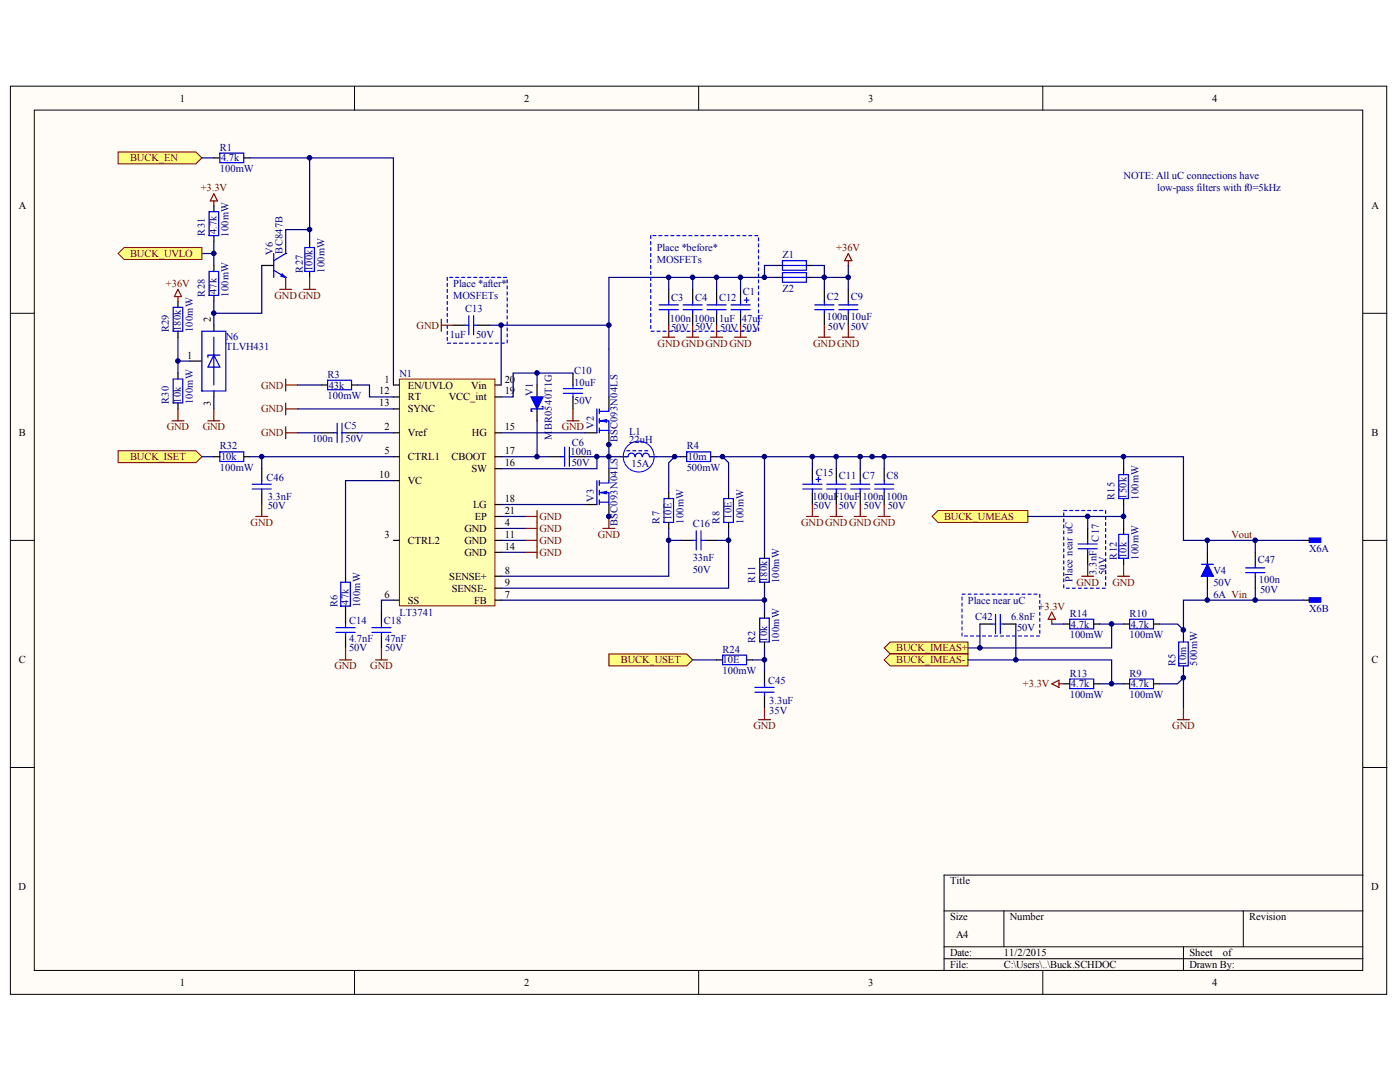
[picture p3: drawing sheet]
<svg xmlns="http://www.w3.org/2000/svg" width="279mm" height="216mm" viewBox="0 0 279 216" stroke-linecap="round" stroke-linejoin="round" font-family="sans-serif">
<defs><g id="words">
<g font-size="2.1">
<text x="35.9" y="20.2">1</text>
<text x="104.4" y="20.2">2</text>
<text x="173" y="20.2">3</text>
<text x="241.6" y="20.2">4</text>
<text x="3.7" y="41.6">A</text>
<text x="273.3" y="41.6">A</text>
<text x="42" y="64.1" transform="rotate(-90 42 64.1)">2</text>
<text x="37.3" y="71.4">1</text>
<text x="76.7" y="76.2">1</text>
<text x="81.3" y="77.4">EN/UVLO</text>
<text x="93.9" y="77.4">Vin</text>
<text x="100.6" y="76.2">20</text>
<text x="42" y="80.9" transform="rotate(-90 42 80.9)">3</text>
<text x="75.6" y="78.6">12</text>
<text x="75.6" y="81">13</text>
<text x="81.3" y="79.8">RT</text>
<text x="81.3" y="82.1">SYNC</text>
<text x="89.5" y="79.8">VCC_int</text>
<text x="100.6" y="78.6">19</text>
<text x="3.8" y="86.9">B</text>
<text x="76.7" y="85.7">2</text>
<text x="81.3" y="86.9">Vref</text>
<text x="94.1" y="86.9">HG</text>
<text x="100.6" y="85.7">15</text>
<text x="273.4" y="86.9">B</text>
<text x="75.6" y="95.2">10</text>
<text x="76.7" y="90.5">5</text>
<text x="81.3" y="91.7">CTRL1</text>
<text x="90" y="91.7">CBOOT</text>
<text x="93.9" y="94">SW</text>
<text x="100.6" y="92.9">16</text>
<text x="100.6" y="90.5">17</text>
<text x="81.3" y="96.4">VC</text>
<text x="94.3" y="101.2">LG</text>
<text x="100.6" y="100">18</text>
<text x="76.7" y="107.1">3</text>
<text x="92.6" y="105.9">GND</text>
<text x="94.6" y="103.6">EP</text>
<text x="100.6" y="104.8">4</text>
<text x="100.6" y="107.1">11</text>
<text x="100.6" y="102.4">21</text>
<text x="81.3" y="108.3">CTRL2</text>
<text x="92.6" y="108.3">GND</text>
<text x="92.6" y="110.7">GND</text>
<text x="100.6" y="109.5">14</text>
<text x="76.7" y="119">6</text>
<text x="89.6" y="115.5">SENSE+</text>
<text x="90.1" y="117.9">SENSE-</text>
<text x="100.6" y="119">7</text>
<text x="100.6" y="114.3">8</text>
<text x="100.6" y="116.7">9</text>
<text x="81.3" y="120.2">SS</text>
<text x="94.5" y="120.2">FB</text>
<text x="3.8" y="132.1">C</text>
<text x="273.4" y="132.1">C</text>
<text x="3.7" y="177.3">D</text>
<text x="189.4" y="176.2">Title</text>
<text x="273.3" y="177.3">D</text>
<text x="189.4" y="183.3">Size</text>
<text x="201.3" y="183.3">Number</text>
<text x="249" y="183.3">Revision</text>
<text x="189.4" y="190.4">Date:</text>
<text x="190.6" y="186.9">A4</text>
<text x="200.1" y="190.4">11/2/2015</text>
<text x="237.1" y="190.4">Sheet</text>
<text x="243.7" y="190.4">of</text>
<text x="35.9" y="196.4">1</text>
<text x="104.4" y="196.4">2</text>
<text x="173" y="196.4">3</text>
<text x="189.4" y="192.8">File:</text>
<text x="200.1" y="192.8">C:\Users\..\Buck.SCHDOC</text>
<text x="237.1" y="192.8">Drawn By:</text>
<text x="241.6" y="196.4">4</text>
</g>
<g font-size="2.1" fill="#800000">
<text x="25.9" y="32.1">BUCK_EN</text>
<text x="40" y="38.1">+3.3V</text>
<text x="25.9" y="51.2">BUCK_UVLO</text>
<text x="166.7" y="50">+36V</text>
<text x="33.1" y="57.1">+36V</text>
<text x="54.7" y="59.5">GNDGND</text>
<text x="83" y="65.5">GND</text>
<text x="131.1" y="69">GNDGNDGNDGND</text>
<text x="162.1" y="69">GNDGND</text>
<text x="52" y="77.4">GND</text>
<text x="52" y="82.1">GND</text>
<text x="33.3" y="85.7">GND</text>
<text x="40.4" y="85.7">GND</text>
<text x="52" y="86.9">GND</text>
<text x="112" y="85.7">GND</text>
<text x="25.9" y="91.7">BUCK_ISET</text>
<text x="50" y="104.7">GND</text>
<text x="107.5" y="105.9">GND</text>
<text x="107.5" y="103.6">GND</text>
<text x="119.1" y="107.1">GND</text>
<text x="159.7" y="104.7">GNDGNDGNDGND</text>
<text x="188.2" y="103.6">BUCK_UMEAS</text>
<text x="245.4" y="107.1">Vout</text>
<text x="107.5" y="110.7">GND</text>
<text x="107.5" y="108.3">GND</text>
<text x="214.6" y="116.6">GND</text>
<text x="221.7" y="116.6">GND</text>
<text x="207" y="121.4">+3.3V</text>
<text x="178.6" y="129.8">BUCK_IMEAS+</text>
<text x="66.7" y="133.3">GND</text>
<text x="73.8" y="133.3">GND</text>
<text x="123.7" y="132.1">BUCK_USET</text>
<text x="178.6" y="132.1">BUCK_IMEAS-</text>
<text x="203.9" y="136.9">+3.3V</text>
<text x="150.2" y="145.2">GND</text>
<text x="233.7" y="145.2">GND</text>
</g>
<g font-size="2.1" fill="#000080">
<text x="43.8" y="34.3">100mW</text>
<text x="43.8" y="30">R1</text>
<text x="44.1" y="32.1">4.7k</text>
<text x="224" y="35.7">NOTE: All uC connections have</text>
<text x="230.6" y="38.1">low-pass filters with f0=5kHz</text>
<text x="40.8" y="46.9" transform="rotate(-90 40.8 46.9)">R31</text>
<text x="43.2" y="46.7" transform="rotate(-90 43.2 46.7)">4.7k</text>
<text x="45.6" y="47.2" transform="rotate(-90 45.6 47.2)">100mW</text>
<text x="54.4" y="50.7" transform="rotate(-90 54.4 50.7)">V6</text>
<text x="56.3" y="50.5" transform="rotate(-90 56.3 50.5)">BC847B</text>
<text x="130.9" y="50">Place *before*</text>
<text x="130.9" y="52.4">MOSFETs</text>
<text x="156" y="51.4">Z1</text>
<text x="40.8" y="59.1" transform="rotate(-90 40.8 59.1)">R28</text>
<text x="43.2" y="58.6" transform="rotate(-90 43.2 58.6)">47k</text>
<text x="45.6" y="59.1" transform="rotate(-90 45.6 59.1)">100mW</text>
<text x="60.4" y="54.3" transform="rotate(-90 60.4 54.3)">R27</text>
<text x="62.3" y="54.1" transform="rotate(-90 62.3 54.1)">100k</text>
<text x="64.7" y="54.3" transform="rotate(-90 64.7 54.3)">100mW</text>
<text x="90.3" y="57.1">Place *after*</text>
<text x="90.3" y="59.5">MOSFETs</text>
<text x="148.1" y="58.8">C1</text>
<text x="156" y="58.1">Z2</text>
<text x="164.8" y="59.8">C2</text>
<text x="169.6" y="59.8">C9</text>
<text x="36" y="66" transform="rotate(-90 36 66)">180k</text>
<text x="92.7" y="62.1">C13</text>
<text x="133.5" y="64">100n</text>
<text x="133.8" y="66">50V</text>
<text x="133.8" y="60">C3</text>
<text x="138.3" y="64">100n</text>
<text x="138.5" y="65.7">50V</text>
<text x="138.5" y="60">C4</text>
<text x="143.3" y="64">1uF</text>
<text x="143.3" y="60">C12</text>
<text x="143.6" y="66">50V</text>
<text x="147.8" y="64">47uF</text>
<text x="147.8" y="66">50V</text>
<text x="164.8" y="63.8">100n</text>
<text x="165" y="65.7">50V</text>
<text x="169.6" y="63.8">10uF</text>
<text x="169.6" y="65.7">50V</text>
<text x="33.6" y="66.2" transform="rotate(-90 33.6 66.2)">R29</text>
<text x="38.4" y="66.2" transform="rotate(-90 38.4 66.2)">100mW</text>
<text x="45" y="69.8">TLVH431</text>
<text x="45" y="67.6">N6</text>
<text x="89.6" y="67.4">1uF</text>
<text x="94.9" y="67.4">50V</text>
<text x="65.3" y="75.2">R3</text>
<text x="65.5" y="77.4">43k</text>
<text x="79.6" y="75">N1</text>
<text x="114.4" y="76.9">10uF</text>
<text x="114.4" y="74.5">C10</text>
<text x="33.6" y="80.5" transform="rotate(-90 33.6 80.5)">R30</text>
<text x="36" y="80.3" transform="rotate(-90 36 80.3)">10k</text>
<text x="38.4" y="80.5" transform="rotate(-90 38.4 80.5)">100mW</text>
<text x="65.3" y="79.5">100mW</text>
<text x="106.2" y="78.8" transform="rotate(-90 106.2 78.8)">V1</text>
<text x="114.4" y="80.5">50V</text>
<text x="43.8" y="89.5">R32</text>
<text x="62.2" y="88.1">100n</text>
<text x="68.6" y="85.5">C5</text>
<text x="68.9" y="88.1">50V</text>
<text x="110" y="87.6" transform="rotate(-90 110 87.6)">M</text>
<text x="110" y="85.7" transform="rotate(-90 110 85.7)">BR0540T1G</text>
<text x="114" y="88.8">C6</text>
<text x="118.3" y="85.5" transform="rotate(-90 118.3 85.5)">V2</text>
<text x="123.1" y="88.1" transform="rotate(-90 123.1 88.1)">BSC093N04LS</text>
<text x="125.4" y="88.3">22uH</text>
<text x="125.4" y="86.7">L1</text>
<text x="136.9" y="89.5">R4</text>
<text x="43.8" y="93.8">100mW</text>
<text x="44.1" y="91.7">10k</text>
<text x="53.1" y="95.7">C46</text>
<text x="113.7" y="90.7">100n</text>
<text x="114" y="92.9">50V</text>
<text x="125.9" y="93.1">15A</text>
<text x="136.9" y="93.8">500mW</text>
<text x="137.1" y="91.7">10m</text>
<text x="162.6" y="94.8">C15</text>
<text x="167.2" y="95.5">C11</text>
<text x="171.9" y="95.5">C7</text>
<text x="176.7" y="95.5">C8</text>
<text x="53.4" y="99.5">3.3nF</text>
<text x="53.4" y="101.4">50V</text>
<text x="118.3" y="100" transform="rotate(-90 118.3 100)">V3</text>
<text x="161.9" y="99.5">100uF</text>
<text x="162.2" y="101.4">50V</text>
<text x="167.2" y="99.5">10uF</text>
<text x="167.2" y="101.4">50V</text>
<text x="171.9" y="99.5">100n</text>
<text x="172.2" y="101.4">50V</text>
<text x="176.7" y="99.5">100n</text>
<text x="177" y="101.4">50V</text>
<text x="222.1" y="99.5" transform="rotate(-90 222.1 99.5)">R15</text>
<text x="224.5" y="99.3" transform="rotate(-90 224.5 99.3)">150k</text>
<text x="226.9" y="99.5" transform="rotate(-90 226.9 99.5)">100mW</text>
<text x="123.1" y="104.8" transform="rotate(-90 123.1 104.8)">BSC093N04LS</text>
<text x="131.5" y="104.3" transform="rotate(-90 131.5 104.3)">R7</text>
<text x="133.8" y="103.6" transform="rotate(-90 133.8 103.6)">10E</text>
<text x="136.2" y="104.3" transform="rotate(-90 136.2 104.3)">100mW</text>
<text x="138.1" y="105">C16</text>
<text x="143.4" y="104.3" transform="rotate(-90 143.4 104.3)">R8</text>
<text x="145.8" y="103.3" transform="rotate(-90 145.8 103.3)">10E</text>
<text x="148.2" y="104.3" transform="rotate(-90 148.2 104.3)">100mW</text>
<text x="219" y="107.9" transform="rotate(-90 219 107.9)">C17</text>
<text x="138.1" y="111.7">33nF</text>
<text x="222.6" y="111.4" transform="rotate(-90 222.6 111.4)">R12</text>
<text x="224.5" y="111.2" transform="rotate(-90 224.5 111.2)">10k</text>
<text x="226.9" y="111.4" transform="rotate(-90 226.9 111.4)">100mW</text>
<text x="250.7" y="112.1">C47</text>
<text x="260.9" y="110">X6A</text>
<text x="138.1" y="114">50V</text>
<text x="150.6" y="116.2" transform="rotate(-90 150.6 116.2)">R11</text>
<text x="152.9" y="116" transform="rotate(-90 152.9 116)">180k</text>
<text x="155.3" y="116.2" transform="rotate(-90 155.3 116.2)">100mW</text>
<text x="213.8" y="116" transform="rotate(-90 213.8 116)">Place near uC</text>
<text x="218.5" y="114.5" transform="rotate(-90 218.5 114.5)">3.3nF</text>
<text x="220.5" y="114.5" transform="rotate(-90 220.5 114.5)">50V</text>
<text x="241.8" y="116.7">50V</text>
<text x="241.8" y="119">6A Vin</text>
<text x="241.8" y="114.3">V4</text>
<text x="250.9" y="116.2">100n</text>
<text x="251.2" y="118.1">50V</text>
<text x="67.3" y="121" transform="rotate(-90 67.3 121)">R6</text>
<text x="69.4" y="120.5" transform="rotate(-90 69.4 120.5)">47k</text>
<text x="69.6" y="124.3">C14</text>
<text x="71.8" y="121" transform="rotate(-90 71.8 121)">100mW</text>
<text x="76.5" y="124.3">C18</text>
<text x="79.6" y="122.6">LT3741</text>
<text x="192.9" y="120.2">Place near uC</text>
<text x="194.4" y="123.6">C42</text>
<text x="201.5" y="123.6">6.8nF</text>
<text x="202.7" y="125.7">50V</text>
<text x="213.2" y="122.9">R14</text>
<text x="213.5" y="125">4.7k</text>
<text x="225.1" y="122.9">R10</text>
<text x="225.4" y="125">4.7k</text>
<text x="260.9" y="121.9">X6B</text>
<text x="69.6" y="127.8">4.7nF</text>
<text x="69.6" y="129.8">50V</text>
<text x="76.7" y="127.8">47nF</text>
<text x="76.7" y="129.8">50V</text>
<text x="144" y="130">R24</text>
<text x="150.6" y="128.1" transform="rotate(-90 150.6 128.1)">R2</text>
<text x="152.9" y="127.9" transform="rotate(-90 152.9 127.9)">10k</text>
<text x="155.3" y="128.1" transform="rotate(-90 155.3 128.1)">100mW</text>
<text x="213.2" y="127.1">100mW</text>
<text x="225.1" y="127.1">100mW</text>
<text x="144" y="132.1">10E</text>
<text x="144" y="134.3">100mW</text>
<text x="153.1" y="136.2">C45</text>
<text x="213.2" y="134.8">R13</text>
<text x="213.5" y="136.9">4.7k</text>
<text x="225.1" y="134.8">R9</text>
<text x="225.4" y="136.9">4.7k</text>
<text x="234.3" y="132.6" transform="rotate(-90 234.3 132.6)">R5</text>
<text x="236.4" y="132.6" transform="rotate(-90 236.4 132.6)">10m</text>
<text x="238.6" y="132.6" transform="rotate(-90 238.6 132.6)">500mW</text>
<text x="153.3" y="140.2">3.3uF</text>
<text x="153.3" y="142.1">35V</text>
<text x="213.2" y="139">100mW</text>
<text x="225.1" y="139">100mW</text>
</g>
</g></defs>
<g fill="#fffcf8" stroke="#000" stroke-width=".2">
<path d="M2.1 17.2h274.3v180.8h-274.3z"/>
<path d="M6.8 21.9h264.8v171.4h-264.8z"/>
</g>
<g fill="none" stroke="#000" stroke-width=".2">
<path d="M70.7 17.2v4.7M139.3 17.2v4.7M207.9 17.2v4.7M2.1 62.4h4.7M271.7 62.4h4.7M2.1 107.6h4.7M271.7 107.6h4.7M2.1 152.9h4.7M271.7 152.9h4.7M271.7 174.3h-83.5v19M70.7 193.3v4.8M139.3 193.3v4.8"/>
<path d="M188.2 181.4h83.5M188.2 188.6h83.5M188.2 190.9h83.5M200.1 181.4v7.2M207.9 193.3v4.8M235.9 188.6v4.7M247.8 181.4v7.2"/>
</g>
<path d="M169.1 50.5l.7 1.4h-1.4zM169.1 51.9v1" fill="none" stroke="#800000" stroke-width=".24"/>
<path d="M154.8 55.3h1.2M160.7 55.3h1.2M164.3 57.6v2.4M169.1 57.6v2.4M164.3 62.4v2.4M169.1 62.4v2.4" fill="none" stroke="#000" stroke-width=".24"/>
<path d="M156 54.3h4.7v1.9h-4.7zM156 55.3h4.7M162.4 60.7h3.8M162.4 61.7h3.8M164.3 60v.7M164.3 61.7v.7M167.2 60.7h3.8M167.2 61.7h3.8M169.1 60v.7M169.1 61.7v.7" fill="none" stroke="#00f" stroke-width=".24"/>
<path d="M79.6 75.5h19v45.2h-19z" fill="#ffffb0" stroke="#800000" stroke-width=".2"/>
<g fill="none" stroke="#000" stroke-width=".24">
<path d="M133.3 57.6v2.4M138.1 57.6v2.4M142.8 57.6v2.4M147.6 57.6v2.4M154.8 52.9h1.2M160.7 52.9h1.2M64.1 76.7h1.2M70.1 76.7h1.2M78.4 76.7h1.2M78.4 79.1h1.2M90.3 64.8h2.4M95.1 64.8h2.4"/>
<path d="M98.7 76.7h1.2M98.7 79.1h1.2M107 76.7v2.4M114.2 74.3v2.4M114.2 79.1v2.3M121.4 79.1v2.3M133.3 62.4v2.4M138.1 62.4v2.4M142.8 62.4v2.4M147.6 62.4v2.4M64.1 86.2h2.4M68.9 86.2h2.4"/>
<path d="M78.4 86.2h1.2M78.4 91h1.2M78.4 95.7h1.2M78.4 81.4h1.2M98.7 86.2h1.2M98.7 91h1.2M98.7 93.3h1.2M107 81.4v2.4M109.4 91h2.4M114.2 91h2.4M116.6 86.2h2.4M121.4 88.6h.1"/>
<path d="M121.4 86.2v2.4M121.4 93.3v2.4M123.7 91h1.2M129.7 91h1.2M133.3 98.1v1.2M135.7 91h1.2M141.6 91h1.2M145.2 98.1v1.2M161.9 93.3v2.4M161.9 98.1v2.4M166.7 93.3v2.4M166.7 98.1v2.4"/>
<path d="M171.5 93.3v2.4M171.5 98.1v2.4M176.2 93.3v2.4M176.2 98.1v2.4M68.9 114.8v1.2M78.4 107.6h1.2M78.4 119.5h1.2M98.7 107.6h1.2M98.7 105.2h1.2M98.7 119.5h1.2M98.7 114.8h1.2M98.7 117.2h1.2"/>
<path d="M98.7 110h1.2M98.7 100.5h1.2M98.7 102.9h1.2M116.6 100.5h2.4M121.4 102.9h.1M121.4 100.5v2.4M133.3 104.1v1.1M135.7 107.6h2.4M140.4 107.6h2.4M145.2 104.1v1.1M152.4 110v1.2M152.4 116v1.2"/>
<path d="M240.7 110v2.4M240.7 114.8v2.4M68.9 120.7v3.6M68.9 126.7v2.4M76 121.9v2.4M76 126.7v2.4M152.4 121.9v1.2M152.4 127.9v1.2M212 124.3h1.2M212 136.2h1.2M218 124.3h1.2M218 136.2h1.2"/>
<path d="M235.9 126.7v1.2M235.9 132.6v1.2"/>
</g>
<g fill="none" stroke="#00f" stroke-width=".24">
<path d="M148.3 59.8h1M148.8 59.3v1M156 51.9h4.7v1.9h-4.7zM156 52.9h4.7M65.3 75.7h4.8v1.9h-4.8zM92.7 64.8h.7M93.4 62.9v3.8M94.4 62.9v3.8M94.4 64.8h.7M112.3 78.3h3.8M112.3 77.4h3.8M114.2 76.7v.7"/>
<path d="M114.2 78.3v.8M131.4 60.7h3.8M131.4 61.7h3.8M133.3 60v.7M133.3 61.7v.7M136.2 60.7h3.8M136.2 61.7h3.8M138.1 60v.7M138.1 61.7v.7M140.9 60.7h3.8M140.9 61.7h3.8M142.8 60v.7"/>
<path d="M142.8 61.7v.7M145.7 60.7h3.8M145.7 61.7h3.8M147.6 60v.7M147.6 61.7v.7M66.5 86.2h.7M67.2 84.3v3.8M68.2 84.3v3.8M68.2 86.2h.7M108 81h.2v.4h-2.3v.5h.2M111.8 91h.7M112.5 89.1v3.8"/>
<path d="M113.5 91h.7M113.5 89.1v3.8M119 81.4v4.8M119 95.7v4.8M119.5 85.7h1.9v.5M119.5 83.8h1.9v1.9M119.5 98.1h1.9v1.9M119.5 81.4v1M119.5 83.3v1M119.5 85.3v.9M119.5 95.7v1M119.5 97.6v1"/>
<path d="M119.5 99.5v1M119.7 83.8l1.2-.2v.5zM119.7 98.1l1.2-.2v.4zM121.4 81.4v.5h-1.9M121.4 95.7v.5h-1.9M126.6 91a.69 .69 0 0 0-.7-.8 .69 .69 0 0 0-.7 .8h-.5M128 91a.69 .69 0 0 0-.7-.8 .69 .69 0 0 0-.7 .8M129.4 91a.69 .69 0 0 0-.7-.8 .69 .69 0 0 0-.7 .8M129.5 91h.5M132.3 99.3h1.9v4.8h-1.9zM136.9 90h4.7v1.9h-4.7zM144.3 99.3h1.9v4.8h-1.9z"/>
<path d="M160 96.4h3.8M160 97.4h3.8M161.9 95.7v.7M161.9 97.4v.7M162.6 95.5h1M163.1 95v1M164.8 96.4h3.8M164.8 97.4h3.8M166.7 95.7v.7M166.7 97.4v.7M169.6 96.4h3.8M169.6 97.4h3.8"/>
<path d="M171.5 95.7v.7M171.5 97.4v.7M174.3 96.4h3.8M174.3 97.4h3.8M176.2 95.7v.7M176.2 97.4v.7M67.9 116h1.9v4.7h-1.9zM119.5 100h1.9v.5M138.1 107.6h.7M138.8 105.7v3.8M139.7 105.7v3.8M139.7 107.6h.7"/>
<path d="M151.4 111.2h1.9v4.8h-1.9zM239.5 112.4h2.3M67 125h3.8M67 126h3.8M68.9 124.3v.7M68.9 126v.7M74.1 125h3.8M74.1 126h3.8M76 124.3v.7M76 126v.7M151.4 123.1h1.9v4.8h-1.9zM213.2 123.3h4.8v1.9h-4.8z"/>
<path d="M213.2 135.2h4.8v1.9h-4.8zM234.9 127.9h1.9v4.7h-1.9z"/>
</g>
<path d="M124.9 89.8h4.8" fill="none" stroke="#00f" stroke-width=".24" stroke-dasharray=".6 .6"/>
<circle cx="127.3" cy="90.9" r="3.1" fill="none" stroke="#00f" stroke-width=".2"/>
<g fill="none" stroke="#000080" stroke-width=".24">
<path d="M133.3 55.3v2.3M138.1 55.3h-16.7v23.8M138.1 55.3v2.3M138.1 55.3h16.7M142.8 55.3v2.3M147.6 55.3v2.3M154.8 52.9h-2.4v2.4M161.9 52.9h2.4v4.7M161.9 55.3h7.2M169.1 52.9v4.7M59.3 76.7h4.8M71.3 76.7h2.3v2.4h4.8"/>
<path d="M97.5 64.8h23.9M99.9 64.8v11.9M107 74.3v2.4M114.2 74.3h-11.9v4.8h-2.4M59.3 86.2h4.8M59.3 81.4h19.1M71.3 86.2h7.1M99.9 91h9.5M99.9 86.2h16.7M107 83.8v7.2M116.6 91h7.1M119 91v2.3h-19.1"/>
<path d="M121.4 88.6v4.7M130.9 91h4.8M134.5 91l-1.2 1.2v5.9M142.8 91h33.4v2.3M144 91l1.2 1.2v5.9M152.4 91v19M161.9 91v2.3M166.7 91v2.3M171.5 91v2.3M99.9 100.5h16.7M99.9 105.2h4.8M99.9 107.6h4.8"/>
<path d="M99.9 110h4.8M99.9 119.5h52.5M99.9 102.9h4.8M133.3 107.6v7.2h-33.4M133.3 105.2v2.4M133.3 107.6h2.4M142.8 107.6h2.4M145.2 107.6v9.6h-45.3M145.2 105.2v2.4M152.4 117.2v4.7"/>
</g>
<g fill="none" stroke="#800000" stroke-width=".24">
<path d="M56.9 75.5v2.4M56.9 76.7h2.4M88 63.6v2.4M88 64.8h2.3M132.1 67.2h2.4M133.3 64.8v2.4M136.9 67.2h2.4M138.1 64.8v2.4M141.6 67.2h2.4M142.8 64.8v2.4M146.4 67.2h2.4M147.6 64.8v2.4"/>
<path d="M163.1 67.2h2.4M164.3 64.8v2.4M167.9 67.2h2.4M169.1 64.8v2.4M56.9 80.3v2.3M56.9 85v2.4M56.9 86.2h2.4M56.9 81.4h2.4M113 83.8h2.4M114.2 81.4v2.4M104.7 105.2h2.3M104.7 102.9h2.3"/>
<path d="M104.7 110h2.3M104.7 107.6h2.3M107 101.7v9.5M120.2 105.2h2.4M121.4 102.9v2.3M160.7 102.9h2.4M161.9 100.5v2.4M165.5 102.9h2.4M166.7 100.5v2.4M170.3 102.9h2.4M171.5 100.5v2.4M175 102.9h2.4"/>
<path d="M176.2 100.5v2.4M222.8 114.8h2.3M224 112.4v2.4M67.7 131.4h2.4M68.9 129.1v2.3M74.8 131.4h2.4M76 129.1v2.3M209.6 136.2l1.5-.7v1.4zM209.6 121.9l.8 1.4h-1.5zM209.6 123.3v1M211.1 136.2h.9M234.7 143.3h2.4"/>
<path d="M235.9 141v2.3"/>
</g>
<g fill="#00f" stroke="#00f" stroke-width=".24">
<path d="M105.9 79.1h2.3l-1.2 2.3z"/>
<path d="M240.7 112.4l1.1 2.4h-2.3z"/>
</g>
<g fill="#ffff80" stroke="#800000" stroke-width=".2">
<path d="M23.5 89.8h15.5l1.2 1.2-1.2 1.2h-15.5z" fill-rule="evenodd"/>
<path d="M23.5 30.3h15.5l1.2 1.1-1.2 1.2h-15.5z" fill-rule="evenodd"/>
<path d="M121.4 130.2h15.5l1.2 1.2-1.2 1.2h-15.5z" fill-rule="evenodd"/>
<path d="M185.8 102.9l1.2-1.2h17.9v2.4h-17.9z" fill-rule="evenodd"/>
<path d="M176.2 129.1l1.2-1.2h15.5v2.3h-15.5z" fill-rule="evenodd"/>
<path d="M176.2 131.4l1.2-1.2h15.5v2.4h-15.5z" fill-rule="evenodd"/>
</g>
<g fill="none" stroke="#000080" stroke-width=".24">
<path d="M40.2 31.4h2.4M49.8 31.4h28.6v45.3M61.7 31.4v16.7M40.2 50.5h2.4M42.6 48.1v4.8M52.2 52.9v9.5h-9.6M61.7 45.7h-4.8v4.8M35.5 67.2v7.1M35.5 71.9h2.4M42.6 60v4.8M42.6 79.1v2.3M173.9 91h62v16.6h23.8"/>
<path d="M224 91v2.3M224 100.5v4.7M240.7 107.6v2.4M240.7 117.2v2.3"/>
</g>
<path d="M89.2 55.3v13h11.9v-13h-11.9M129.7 46.9v19.1h21.5v-19.1h-21.5" fill="none" stroke="#00f" stroke-width=".24" stroke-dasharray=".6 .6"/>
<g fill="none" stroke="#000" stroke-width=".24">
<path d="M42.6 31.4h1.2M48.6 31.4h1.2M42.6 41v1.2M42.6 46.9v1.2M42.6 52.9v1.2M42.6 58.8v1.2M52.2 52.9h2.4M56.9 50.5h.1M56.9 55.3h.1M61.7 48.1v1.2M61.7 54.1v1.2M35.5 60v1.2"/>
<path d="M35.5 66v1.2M35.5 74.3v1.2M37.9 71.9h2.3M42.6 64.8v1.2M42.6 77.9v1.2M35.5 80.3v1.1"/>
</g>
<g fill="none" stroke="#00f" stroke-width=".24">
<path d="M43.8 30.5h4.8v1.9h-4.8zM41.7 54.1h1.9v4.7h-1.9zM41.7 42.2h1.9v4.7h-1.9zM54.6 53.8l2.3 1.5M54.6 50.5v4.8M56.2 54.5l.7 .8-.9-.3zM56.9 50.5l-2.3 1.4M60.8 49.3h1.9v4.8h-1.9zM34.5 61.2h1.9v4.8h-1.9zM34.5 75.5h1.9v4.8h-1.9zM40.2 66h4.8v11.9h-4.8zM42.6 70.7l1.2 2.4h-2.4z"/>
<path d="M42.6 67.2v9.5M43.8 70.7h-2.4v.5"/>
</g>
<path d="M42.6 38.6l.7 1.4h-1.4zM35.5 59.1v.9M35.5 57.6l.7 1.5h-1.4zM42.6 40v1M55.8 57.6h2.3M56.9 55.3v2.3M60.5 57.6h2.4M61.7 55.3v2.3M34.3 83.8h2.4M35.5 81.4v2.4M41.4 83.8h2.4M42.6 81.4v2.4" fill="none" stroke="#800000" stroke-width=".24"/>
<path d="M23.5 50.5l1.2-1.2h15.5v2.4h-15.5z" fill-rule="evenodd" fill="#ffff80" stroke="#800000" stroke-width=".2"/>
<path d="M51 102.9h2.4M52.2 100.5v2.4M215.6 114.8h2.4M216.8 112.4v2.4M151.2 143.3h2.4M152.4 141v2.3" fill="none" stroke="#800000" stroke-width=".24"/>
<g fill="none" stroke="#000080" stroke-width=".24">
<path d="M40.2 91h2.4M49.8 91h28.6M52.2 91v2.3M78.4 95.7h-9.5v19.1M78.4 119.5h-2.4v2.4M204.9 102.9h19.1M216.8 102.9v2.3M250.2 107.6v2.4M250.2 117.2v2.3M259.7 119.5h-23.8v7.2M138.1 131.4h4.7M150 131.4h2.4"/>
<path d="M152.4 129.1v4.7M192.9 131.4h28.7v4.8M195.3 124.3v4.8M202.5 124.3v7.1M209.6 124.3h2.4M219.2 124.3h4.8M219.2 136.2h4.8M221.6 124.3v4.8h-28.7M231.1 124.3h3.6l1.2 1.2M235.9 135l-1.2 1.2h-3.6M235.9 133.8v7.2"/>
</g>
<g fill="none" stroke="#00f" stroke-width=".24">
<path d="M43.8 90h4.8v1.9h-4.8zM50.3 96.4h3.8M50.3 97.4h3.8M52.2 95.7v.7M52.2 97.4v.7M223 94.5h1.9v4.8h-1.9zM214.9 108.3h3.8M214.9 109.3h3.8M216.8 107.6v.7M216.8 109.3v.7M223 106.4h1.9v4.8h-1.9zM248.3 113.1h3.8"/>
<path d="M248.3 114.1h3.8M250.2 112.4v.7M250.2 114.1v.7M144 130.5h4.8v1.9h-4.8zM150.5 136.9h3.8M150.5 137.9h3.8M152.4 136.2v.7M152.4 137.9v.7M197.7 124.3h.7M198.4 122.4v3.8M199.4 122.4v3.8M199.4 124.3h.7"/>
<path d="M225.1 135.2h4.8v1.9h-4.8zM225.1 123.3h4.8v1.9h-4.8z"/>
</g>
<g fill="none" stroke="#000" stroke-width=".24">
<path d="M42.6 91h1.2M48.6 91h1.2M52.2 93.3v2.4M52.2 98.1v2.4M224 93.3v1.2M224 99.3v1.2M216.8 105.2v2.4M216.8 110v2.4M224 105.2v1.2M224 111.2v1.2M250.2 110v2.4M250.2 114.8v2.4"/>
<path d="M259.7 107.6h1.2M259.7 119.5h1.2M142.8 131.4h1.2M148.8 131.4h1.2M152.4 133.8v2.4M152.4 138.6v2.4M195.3 124.3h2.4M200.1 124.3h2.4M224 136.2h1.1M224 124.3h1.1M229.9 136.2h1.2M229.9 124.3h1.2"/>
</g>
<g fill="#00f" stroke="#00f" stroke-width=".2">
<path d="M260.9 107.2h2.4v.9h-2.4z"/>
<path d="M260.9 119.1h2.4v.9h-2.4z"/>
</g>
<path d="M212 101.7h8.4v15.5h-8.4v-15.5M191.7 126.7v-8.4h15.6v8.4h-15.6" fill="none" stroke="#00f" stroke-width=".24" stroke-dasharray=".6 .6"/>
<g fill="#000080" stroke="#000080" stroke-width=".2">
<circle cx="35.4" cy="71.9" r=".45"/>
<circle cx="42.6" cy="62.4" r=".45"/>
<circle cx="42.6" cy="50.5" r=".45"/>
<circle cx="52.1" cy="90.9" r=".45"/>
<circle cx="61.7" cy="45.7" r=".45"/>
<circle cx="61.7" cy="31.4" r=".45"/>
<circle cx="99.9" cy="64.8" r=".45"/>
<circle cx="107" cy="90.9" r=".45"/>
<circle cx="107" cy="74.3" r=".45"/>
<circle cx="119" cy="90.9" r=".45"/>
<circle cx="121.3" cy="102.8" r=".45"/>
<circle cx="121.3" cy="90.9" r=".45"/>
<circle cx="121.3" cy="88.6" r=".45"/>
<circle cx="121.3" cy="64.8" r=".45"/>
<circle cx="133.3" cy="107.6" r=".45"/>
<circle cx="133.3" cy="55.2" r=".45"/>
<circle cx="134.5" cy="90.9" r=".45"/>
<circle cx="138" cy="55.2" r=".45"/>
<circle cx="142.8" cy="55.2" r=".45"/>
<circle cx="144" cy="90.9" r=".45"/>
<circle cx="145.2" cy="107.6" r=".45"/>
<circle cx="147.6" cy="55.2" r=".45"/>
<circle cx="152.4" cy="131.4" r=".45"/>
<circle cx="152.4" cy="119.5" r=".45"/>
<circle cx="152.4" cy="90.9" r=".45"/>
<circle cx="152.4" cy="55.2" r=".45"/>
<circle cx="161.9" cy="90.9" r=".45"/>
<circle cx="164.3" cy="55.2" r=".45"/>
<circle cx="166.7" cy="90.9" r=".45"/>
<circle cx="169.1" cy="55.2" r=".45"/>
<circle cx="171.4" cy="90.9" r=".45"/>
<circle cx="173.8" cy="90.9" r=".45"/>
<circle cx="176.2" cy="90.9" r=".45"/>
<circle cx="195.3" cy="129" r=".45"/>
<circle cx="202.5" cy="131.4" r=".45"/>
<circle cx="216.8" cy="102.8" r=".45"/>
<circle cx="221.5" cy="136.2" r=".45"/>
<circle cx="221.5" cy="124.3" r=".45"/>
<circle cx="223.9" cy="102.8" r=".45"/>
<circle cx="223.9" cy="90.9" r=".45"/>
<circle cx="235.9" cy="135" r=".45"/>
<circle cx="235.9" cy="125.5" r=".45"/>
<circle cx="240.6" cy="119.5" r=".45"/>
<circle cx="240.6" cy="107.6" r=".45"/>
<circle cx="250.2" cy="119.5" r=".45"/>
<circle cx="250.2" cy="107.6" r=".45"/>
</g>
<use href="#words"/>
</svg>
